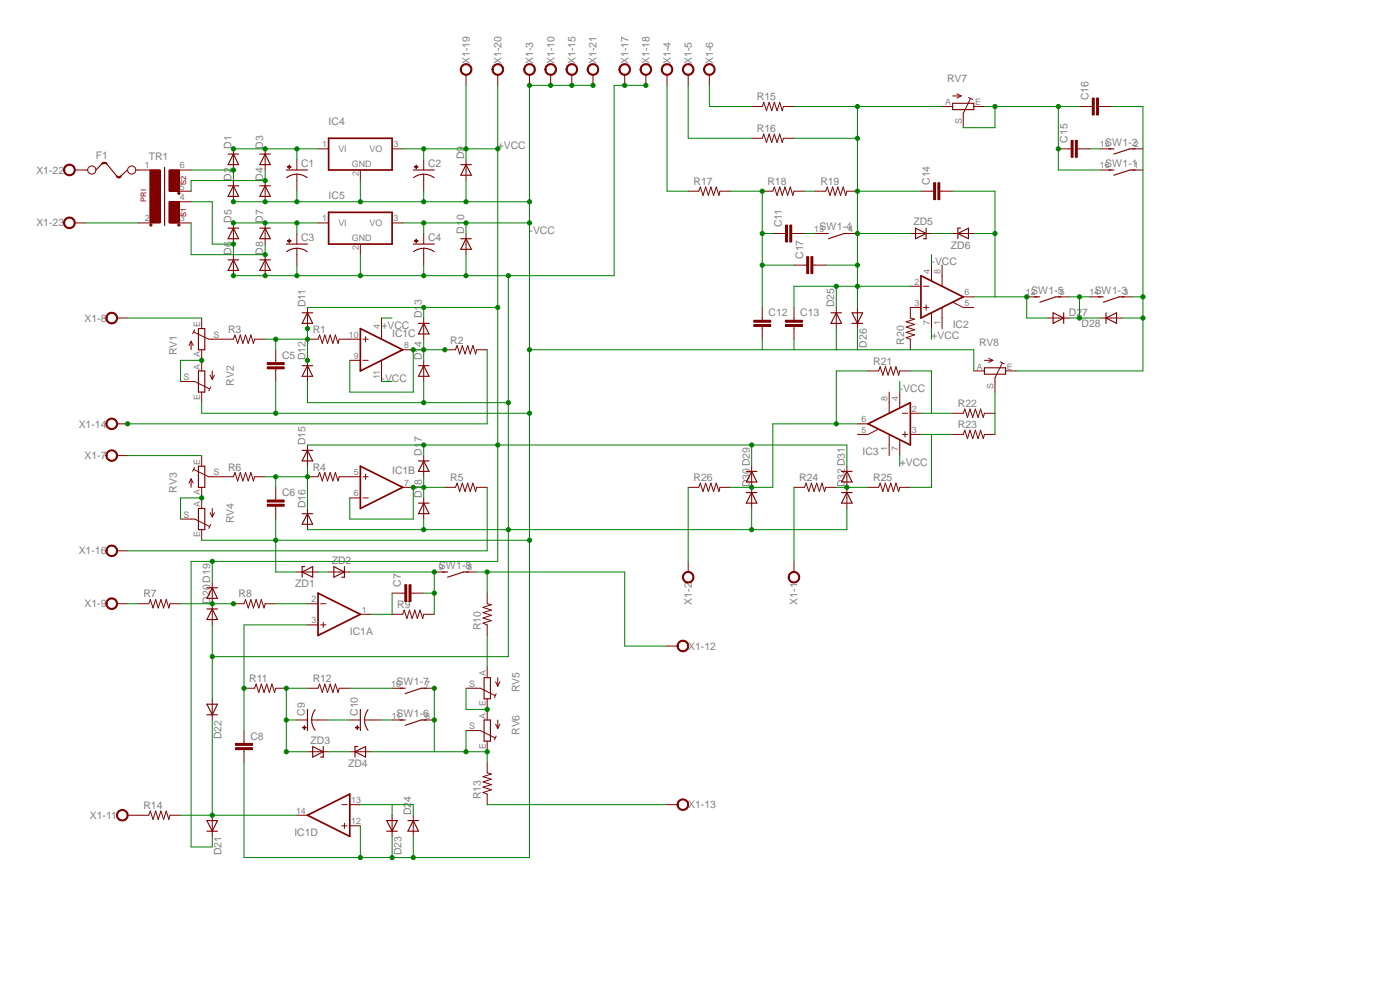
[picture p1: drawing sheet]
<svg xmlns="http://www.w3.org/2000/svg" width="420mm" height="297mm" viewBox="0 0 420 297" stroke-linecap="round" stroke-linejoin="round" font-family="sans-serif">
<defs><g id="words">
<g font-size="3.1" fill="#808080">
<text x="141" y="19.3" transform="rotate(-90 141 19.3)">X1-19</text>
<text x="150.5" y="19.3" transform="rotate(-90 150.5 19.3)">X1-20</text>
<text x="160.1" y="19.3" transform="rotate(-90 160.1 19.3)">X1-3</text>
<text x="166.4" y="19.3" transform="rotate(-90 166.4 19.3)">X1-10</text>
<text x="172.8" y="19.3" transform="rotate(-90 172.8 19.3)">X1-15</text>
<text x="179.1" y="19.3" transform="rotate(-90 179.1 19.3)">X1-21</text>
<text x="188.6" y="19.3" transform="rotate(-90 188.6 19.3)">X1-17</text>
<text x="194.9" y="19.3" transform="rotate(-90 194.9 19.3)">X1-18</text>
<text x="201.3" y="19.3" transform="rotate(-90 201.3 19.3)">X1-4</text>
<text x="207.6" y="19.3" transform="rotate(-90 207.6 19.3)">X1-5</text>
<text x="214" y="19.3" transform="rotate(-90 214 19.3)">X1-6</text>
<text x="284.3" y="24.5">RV7</text>
<text x="227.1" y="30.1">R15</text>
<text x="326.7" y="30.1" transform="rotate(-90 326.7 30.1)">C16</text>
<text x="98.6" y="37.5">IC4</text>
<text x="227.1" y="39.6">R16</text>
<text x="28.8" y="47.8">F1</text>
<text x="69.5" y="44.7" transform="rotate(-90 69.5 44.7)">D1</text>
<text x="79" y="44.7" transform="rotate(-90 79 44.7)">D3</text>
<text x="139.3" y="47.8" transform="rotate(-90 139.3 47.8)">D9</text>
<text x="149.4" y="44.7">+VCC</text>
<text x="320.3" y="42.8" transform="rotate(-90 320.3 42.8)">C15</text>
<text x="331.7" y="43.7">SW1-2</text>
<text x="10.9" y="52.1">X1-22</text>
<text x="44.7" y="48.1">TR1</text>
<text x="90.4" y="50.2">C1</text>
<text x="128.5" y="50.2">C2</text>
<text x="331.7" y="50">SW1-1</text>
<text x="69.5" y="54.2" transform="rotate(-90 69.5 54.2)">D2</text>
<text x="79" y="54.2" transform="rotate(-90 79 54.2)">D4</text>
<text x="98.6" y="59.7">IC5</text>
<text x="208.1" y="55.5">R17</text>
<text x="230.3" y="55.5">R18</text>
<text x="246.2" y="55.5">R19</text>
<text x="279" y="55.5" transform="rotate(-90 279 55.5)">C14</text>
<text x="10.9" y="67.9">X1-23</text>
<text x="69.5" y="66.9" transform="rotate(-90 69.5 66.9)">D5</text>
<text x="79" y="66.9" transform="rotate(-90 79 66.9)">D7</text>
<text x="139.3" y="70.1" transform="rotate(-90 139.3 70.1)">D10</text>
<text x="158.9" y="70.1">-VCC</text>
<text x="234.6" y="68.2" transform="rotate(-90 234.6 68.2)">C11</text>
<text x="246" y="69.1">SW1-4</text>
<text x="274.1" y="67.6">ZD5</text>
<text x="69.5" y="76.4" transform="rotate(-90 69.5 76.4)">D6</text>
<text x="79" y="76.4" transform="rotate(-90 79 76.4)">D8</text>
<text x="90.4" y="72.4">C3</text>
<text x="128.5" y="72.4">C4</text>
<text x="241" y="77.7" transform="rotate(-90 241 77.7)">C17</text>
<text x="285.4" y="74.6">ZD6</text>
<text x="279.6" y="79.6">-VCC</text>
<text x="309.5" y="88.1">SW1-5</text>
<text x="328.5" y="88.1">SW1-3</text>
<text x="91.6" y="92.2" transform="rotate(-90 91.6 92.2)">D11</text>
<text x="126.6" y="95.4" transform="rotate(-90 126.6 95.4)">D13</text>
<text x="230.7" y="95">C12</text>
<text x="240.2" y="95">C13</text>
<text x="250.4" y="92.2" transform="rotate(-90 250.4 92.2)">D25</text>
<text x="320.8" y="94.8">D27</text>
<text x="25.3" y="96.5">X1-8</text>
<text x="68.4" y="99.9">R3</text>
<text x="93.8" y="99.9">R1</text>
<text x="114.5" y="98.6">+VCC</text>
<text x="117.7" y="101">IC1C</text>
<text x="279.6" y="101.8">+VCC</text>
<text x="285.9" y="98.4">IC2</text>
<text x="324.6" y="98.3">D28</text>
<text x="53.1" y="106.6" transform="rotate(-90 53.1 106.6)">RV1</text>
<text x="84.7" y="107.7">C5</text>
<text x="135.1" y="103.1">R2</text>
<text x="260.1" y="104.3" transform="rotate(-90 260.1 104.3)">D26</text>
<text x="271.3" y="103.4" transform="rotate(-90 271.3 103.4)">R20</text>
<text x="293.8" y="103.8">RV8</text>
<text x="91.6" y="108.1" transform="rotate(-90 91.6 108.1)">D12</text>
<text x="126.6" y="108.1" transform="rotate(-90 126.6 108.1)">D14</text>
<text x="262.1" y="109.4">R21</text>
<text x="70.2" y="115.7" transform="rotate(-90 70.2 115.7)">RV2</text>
<text x="114.5" y="114.5">-VCC</text>
<text x="270" y="117.6">-VCC</text>
<text x="287.5" y="122.1">R22</text>
<text x="23.6" y="128.3">X1-14</text>
<text x="287.5" y="128.5">R23</text>
<text x="25.3" y="137.8">X1-7</text>
<text x="91.6" y="133.5" transform="rotate(-90 91.6 133.5)">D15</text>
<text x="126.6" y="136.7" transform="rotate(-90 126.6 136.7)">D17</text>
<text x="258.8" y="136.5">IC3</text>
<text x="68.4" y="141.2">R6</text>
<text x="93.8" y="141.2">R4</text>
<text x="117.7" y="142.2">IC1B</text>
<text x="270" y="139.9">+VCC</text>
<text x="53.1" y="147.8" transform="rotate(-90 53.1 147.8)">RV3</text>
<text x="84.7" y="148.9">C6</text>
<text x="126.6" y="149.4" transform="rotate(-90 126.6 149.4)">D18</text>
<text x="135.1" y="144.4">R5</text>
<text x="208.1" y="144.4">R26</text>
<text x="225" y="146.2" transform="rotate(-90 225 146.2)">D30 D29</text>
<text x="239.8" y="144.4">R24</text>
<text x="253.6" y="146.2" transform="rotate(-90 253.6 146.2)">D32 D31</text>
<text x="262.1" y="144.4">R25</text>
<text x="91.6" y="152.6" transform="rotate(-90 91.6 152.6)">D16</text>
<text x="70.2" y="157" transform="rotate(-90 70.2 157)">RV4</text>
<text x="23.6" y="166.4">X1-16</text>
<text x="99.6" y="169.2">ZD2</text>
<text x="131.7" y="170.6">SW1-8</text>
<text x="43" y="179.2">R7</text>
<text x="71.6" y="179.2">R8</text>
<text x="88.6" y="176.2">ZD1</text>
<text x="120.3" y="176.1" transform="rotate(-90 120.3 176.1)">C7</text>
<text x="25.3" y="182.2">X1-9</text>
<text x="63.1" y="181.1" transform="rotate(-90 63.1 181.1)">D20 D19</text>
<text x="119.2" y="182.4">R9</text>
<text x="207.6" y="181.4" transform="rotate(-90 207.6 181.4)">X1-2</text>
<text x="239.4" y="181.4" transform="rotate(-90 239.4 181.4)">X1-1</text>
<text x="105" y="190.5">IC1A</text>
<text x="144.3" y="189.1" transform="rotate(-90 144.3 189.1)">R10</text>
<text x="206.5" y="194.9">X1-12</text>
<text x="74.8" y="204.6">R11</text>
<text x="93.8" y="204.6">R12</text>
<text x="119" y="205.6">SW1-7</text>
<text x="155.9" y="207.8" transform="rotate(-90 155.9 207.8)">RV5</text>
<text x="91.5" y="214.8" transform="rotate(-90 91.5 214.8)">C9</text>
<text x="107.3" y="214.8" transform="rotate(-90 107.3 214.8)">C10</text>
<text x="119" y="215.1">SW1-6</text>
<text x="66.5" y="221.7" transform="rotate(-90 66.5 221.7)">D22</text>
<text x="75.1" y="221.9">C8</text>
<text x="155.9" y="220.5" transform="rotate(-90 155.9 220.5)">RV6</text>
<text x="93.2" y="223.2">ZD3</text>
<text x="104.5" y="230.2">ZD4</text>
<text x="144.3" y="239.9" transform="rotate(-90 144.3 239.9)">R13</text>
<text x="27" y="245.7">X1-11</text>
<text x="43" y="242.7">R14</text>
<text x="123.4" y="244.6" transform="rotate(-90 123.4 244.6)">D24</text>
<text x="206.5" y="242.5">X1-13</text>
<text x="88.3" y="250.8">IC1D</text>
<text x="66.5" y="256.7" transform="rotate(-90 66.5 256.7)">D21</text>
<text x="120.5" y="256.7" transform="rotate(-90 120.5 256.7)">D23</text>
</g>
<g font-size="2.7" fill="#808080">
<text x="283.7" y="31.5">A</text>
<text x="292.7" y="31.5">E</text>
<text x="288.6" y="37.3" transform="rotate(-90 288.6 37.3)">S</text>
<text x="96.7" y="44.2">1</text>
<text x="101.5" y="45.6">VI</text>
<text x="110.9" y="45.6">VO</text>
<text x="118.1" y="44.2">3</text>
<text x="330.1" y="44.2">15</text>
<text x="340.3" y="44.2">2</text>
<text x="43.4" y="50.5">1</text>
<text x="53.9" y="50.5">6</text>
<text x="105.6" y="50">GND</text>
<text x="107.7" y="52.9" transform="rotate(-90 107.7 52.9)">2</text>
<text x="330.1" y="50.5">16</text>
<text x="340.3" y="50.5">1</text>
<text x="53.9" y="56.9">5</text>
<text x="53.9" y="60.1">4</text>
<text x="43.4" y="66.4">2</text>
<text x="53.9" y="66.4">3</text>
<text x="96.7" y="66.4">1</text>
<text x="101.5" y="67.8">VI</text>
<text x="110.9" y="67.8">VO</text>
<text x="118.1" y="66.4">3</text>
<text x="244.4" y="69.6">13</text>
<text x="254.6" y="69.6">4</text>
<text x="105.6" y="72.3">GND</text>
<text x="107.7" y="75.1" transform="rotate(-90 107.7 75.1)">2</text>
<text x="279.1" y="82.3" transform="rotate(-90 279.1 82.3)">4</text>
<text x="282.3" y="82.3" transform="rotate(-90 282.3 82.3)">8</text>
<text x="274.4" y="85.5">2</text>
<text x="289.5" y="88.6">6</text>
<text x="307.9" y="88.6">12</text>
<text x="318.1" y="88.6">5</text>
<text x="326.9" y="88.6">14</text>
<text x="337.1" y="88.6">3</text>
<text x="274.4" y="91.8">3</text>
<text x="289.5" y="91.8">5</text>
<text x="60.1" y="98.2" transform="rotate(-90 60.1 98.2)">E</text>
<text x="64.1" y="101.3">S</text>
<text x="104.7" y="101.3">10</text>
<text x="114" y="98.8" transform="rotate(-90 114 98.8)">4</text>
<text x="279.1" y="97.4" transform="rotate(-90 279.1 97.4)">7</text>
<text x="282.3" y="97.4" transform="rotate(-90 282.3 97.4)">1</text>
<text x="60.1" y="107.2" transform="rotate(-90 60.1 107.2)">A</text>
<text x="106.2" y="107.7">9</text>
<text x="121.3" y="104.5">8</text>
<text x="60.1" y="110.9" transform="rotate(-90 60.1 110.9)">A</text>
<text x="114" y="113.8" transform="rotate(-90 114 113.8)">11</text>
<text x="293.2" y="110.9">A</text>
<text x="302.2" y="110.9">E</text>
<text x="55.1" y="114">S</text>
<text x="60.1" y="119.9" transform="rotate(-90 60.1 119.9)">E</text>
<text x="298.1" y="116.7" transform="rotate(-90 298.1 116.7)">S</text>
<text x="266.4" y="120.4" transform="rotate(-90 266.4 120.4)">8</text>
<text x="269.6" y="120.4" transform="rotate(-90 269.6 120.4)">4</text>
<text x="273.6" y="123.6">2</text>
<text x="258.6" y="126.7">6</text>
<text x="258.6" y="129.9">5</text>
<text x="273.6" y="129.9">3</text>
<text x="266.4" y="135.5" transform="rotate(-90 266.4 135.5)">1</text>
<text x="269.6" y="135.5" transform="rotate(-90 269.6 135.5)">7</text>
<text x="60.1" y="139.4" transform="rotate(-90 60.1 139.4)">E</text>
<text x="64.1" y="142.6">S</text>
<text x="106.2" y="142.6">5</text>
<text x="60.1" y="148.4" transform="rotate(-90 60.1 148.4)">A</text>
<text x="106.2" y="148.9">6</text>
<text x="121.3" y="145.8">7</text>
<text x="55.1" y="155.3">S</text>
<text x="60.1" y="152.1" transform="rotate(-90 60.1 152.1)">A</text>
<text x="60.1" y="161.1" transform="rotate(-90 60.1 161.1)">E</text>
<text x="131.6" y="171.2">9</text>
<text x="140.3" y="171.2">8</text>
<text x="93.5" y="180.7">2</text>
<text x="108.6" y="183.9">1</text>
<text x="93.5" y="187">3</text>
<text x="145.8" y="202.9" transform="rotate(-90 145.8 202.9)">A</text>
<text x="117.4" y="206.1">10</text>
<text x="127.6" y="206.1">7</text>
<text x="140.8" y="206.1">S</text>
<text x="117.6" y="215.6">11</text>
<text x="127.6" y="215.6">6</text>
<text x="145.8" y="215.6" transform="rotate(-90 145.8 215.6)">A</text>
<text x="145.8" y="211.9" transform="rotate(-90 145.8 211.9)">E</text>
<text x="140.8" y="218.8">S</text>
<text x="145.8" y="224.6" transform="rotate(-90 145.8 224.6)">E</text>
<text x="88.8" y="244.2">14</text>
<text x="105.4" y="241">13</text>
<text x="105.4" y="247.4">12</text>
</g>
<g font-size="2.2" fill="#800000">
<text x="55.9" y="55.6" transform="rotate(-90 55.9 55.6)">S2</text>
<text x="43.8" y="60.5" transform="rotate(-90 43.8 60.5)">PRI</text>
<text x="55.9" y="65.1" transform="rotate(-90 55.9 65.1)">S1</text>
</g>
</g></defs>
<g fill="none" stroke="#800000" stroke-width=".34">
<path d="M68.4 46.2h3.2M68.4 55.8h3.2M70.1 46.2l1.5 3.2h-3.2zM70.1 55.8l1.5 3.1h-3.2zM78 46.2h3.1M78 55.8h3.1M79.6 46.2l1.5 3.2h-3.1zM79.6 55.8l1.5 3.1h-3.1zM85.9 51h6.4M89.1 52.2a5.4 5.4 0 0 1 3.1 1.1M89.1 52.3a5 5 0 0 0-3.1 1M68.4 68.5h3.2"/>
<path d="M68.4 78h3.2M70.1 68.5l1.5 3.1h-3.2zM70.1 78l1.5 3.2h-3.2zM78 68.5h3.1M78 78h3.1M79.6 68.5l1.5 3.1h-3.1zM79.6 78l1.5 3.2h-3.1z"/>
</g>
<g fill="none" stroke="#800000" stroke-width=".3">
<path d="M70.1 44.7v6.3M70.1 54.2v6.3M79.6 44.7v6.3M79.6 54.2v6.3M89.1 52.3v1.9M95.5 44.7h3.1M108.2 51v3.2M117.7 44.7h3.2M70.1 66.9v6.3M70.1 76.4v6.3M79.6 66.9v6.3M79.6 76.4v6.3"/>
<path d="M95.5 66.9h3.1M108.2 73.2v3.2M117.7 66.9h3.2"/>
</g>
<path d="M98.6 41.5h19.1v9.5h-19.1zM98.6 63.7h19.1v9.5h-19.1z" fill="none" stroke="#800000" stroke-width=".51"/>
<path d="M86.3 50h1.1v.2h-1.1z" fill-rule="evenodd" fill="#800000"/>
<path d="M86.3 50h1.1v.2h-1.1z" fill="none" stroke="#800000" stroke-width=".3"/>
<path d="M86.7 49.5h.2v1.1h-.2z" fill-rule="evenodd" fill="#800000"/>
<path d="M86.7 49.5h.2v1.1h-.2zM89.1 47.8v3.2M89.1 54.2v3.2M127.2 52.3v1.9" fill="none" stroke="#800000" stroke-width=".3"/>
<path d="M124 51h6.3M127.2 52.2a5.6 5.6 0 0 1 3.1 1.1M127.2 52.3a5 5 0 0 0-3.1 1" fill="none" stroke="#800000" stroke-width=".34"/>
<path d="M124.4 50h1.1v.2h-1.1z" fill-rule="evenodd" fill="#800000"/>
<path d="M124.4 50h1.1v.2h-1.1z" fill="none" stroke="#800000" stroke-width=".3"/>
<path d="M124.8 49.5h.2v1.1h-.2z" fill-rule="evenodd" fill="#800000"/>
<path d="M124.8 49.5h.2v1.1h-.2zM127.2 47.8v3.2M127.2 54.2v3.2M89.1 74.5v1.9" fill="none" stroke="#800000" stroke-width=".3"/>
<path d="M85.9 73.2h6.4M89.1 74.5a5.4 5.4 0 0 1 3.1 1M89.1 74.5a5 5 0 0 0-3.1 1" fill="none" stroke="#800000" stroke-width=".34"/>
<path d="M86.3 72.2h1.1v.2h-1.1z" fill-rule="evenodd" fill="#800000"/>
<path d="M86.3 72.2h1.1v.2h-1.1z" fill="none" stroke="#800000" stroke-width=".3"/>
<path d="M86.7 71.8h.2v1.1h-.2z" fill-rule="evenodd" fill="#800000"/>
<path d="M86.7 71.8h.2v1.1h-.2zM89.1 70.1v3.1M89.1 76.4v3.1M127.2 74.5v1.9" fill="none" stroke="#800000" stroke-width=".3"/>
<path d="M124 73.2h6.3M127.2 74.5a5.6 5.6 0 0 1 3.1 1M127.2 74.5a5 5 0 0 0-3.1 1" fill="none" stroke="#800000" stroke-width=".34"/>
<path d="M124.4 72.2h1.1v.2h-1.1z" fill-rule="evenodd" fill="#800000"/>
<path d="M124.4 72.2h1.1v.2h-1.1z" fill="none" stroke="#800000" stroke-width=".3"/>
<path d="M124.8 71.8h.2v1.1h-.2z" fill-rule="evenodd" fill="#800000"/>
<path d="M139.9 47.8v6.4M124.8 71.8h.2v1.1h-.2zM127.2 70.1v3.1M127.2 76.4v3.1M139.9 70.1v6.3" fill="none" stroke="#800000" stroke-width=".3"/>
<path d="M138.3 49.4h3.2M139.9 49.4l1.6 3.2h-3.2zM138.3 71.6h3.2M139.9 71.6l1.6 3.2h-3.2z" fill="none" stroke="#800000" stroke-width=".34"/>
<path d="M236.9 172.2a1.74 1.74 0 0 1 2.8 0 1.74 1.74 0 0 1-.9 2.7 1.74 1.74 0 0 1-2.3-1.7h.3a1.43 1.43 0 0 1 2-1.3 1.43 1.43 0 0 1 .5 2.3 1.43 1.43 0 0 1-2.4-.5l-.1-.5h-.3z" fill-rule="evenodd" fill="#800000"/>
<path d="M236.9 172.2a1.74 1.74 0 0 1 2.8 0 1.74 1.74 0 0 1-.9 2.7 1.74 1.74 0 0 1-2.3-1.7h.3a1.43 1.43 0 0 1 2-1.3 1.43 1.43 0 0 1 .5 2.3 1.43 1.43 0 0 1-2.4-.5l-.1-.5h-.3zM238.3 168.4v3.2" fill="none" stroke="#800000" stroke-width=".3"/>
<path d="M205.1 172.2a1.74 1.74 0 0 1 2.8 0 1.74 1.74 0 0 1-.8 2.7 1.74 1.74 0 0 1-2.3-1.7h.3a1.43 1.43 0 0 1 2-1.3 1.43 1.43 0 0 1 .4 2.3 1.43 1.43 0 0 1-2.3-.5l-.1-.5h-.3z" fill-rule="evenodd" fill="#800000"/>
<path d="M205.1 172.2a1.74 1.74 0 0 1 2.8 0 1.74 1.74 0 0 1-.8 2.7 1.74 1.74 0 0 1-2.3-1.7h.3a1.43 1.43 0 0 1 2-1.3 1.43 1.43 0 0 1 .4 2.3 1.43 1.43 0 0 1-2.3-.5l-.1-.5h-.3zM206.5 168.4v3.2" fill="none" stroke="#800000" stroke-width=".3"/>
<path d="M157.9 19.4a1.76 1.76 0 0 1 2.6 .7 1.76 1.76 0 0 1-1.2 2.5 1.76 1.76 0 0 1-2.1-1.8h.3a1.43 1.43 0 0 1 2.1-1.1 1.43 1.43 0 0 1 .2 2.4 1.43 1.43 0 0 1-2.2-.8l-.1-.5h-.3l.1-.5z" fill-rule="evenodd" fill="#800000"/>
<path d="M157.9 19.4a1.76 1.76 0 0 1 2.6 .7 1.76 1.76 0 0 1-1.2 2.5 1.76 1.76 0 0 1-2.1-1.8h.3a1.43 1.43 0 0 1 2.1-1.1 1.43 1.43 0 0 1 .2 2.4 1.43 1.43 0 0 1-2.2-.8l-.1-.5h-.3l.1-.5zM158.9 22.4v3.2" fill="none" stroke="#800000" stroke-width=".3"/>
<path d="M199.2 19.4a1.74 1.74 0 0 1 2.6 .7 1.74 1.74 0 0 1-1.3 2.4 1.74 1.74 0 0 1-2.1-1.7h.3a1.43 1.43 0 0 1 2-1.3 1.43 1.43 0 0 1 .5 2.3 1.43 1.43 0 0 1-2.4-.5l-.1-.5h-.3l.1-.5z" fill-rule="evenodd" fill="#800000"/>
<path d="M199.2 19.4a1.74 1.74 0 0 1 2.6 .7 1.74 1.74 0 0 1-1.3 2.4 1.74 1.74 0 0 1-2.1-1.7h.3a1.43 1.43 0 0 1 2-1.3 1.43 1.43 0 0 1 .5 2.3 1.43 1.43 0 0 1-2.4-.5l-.1-.5h-.3l.1-.5zM200.2 22.4v3.2" fill="none" stroke="#800000" stroke-width=".3"/>
<path d="M205.5 19.4a1.74 1.74 0 0 1 2.6 .7 1.74 1.74 0 0 1-1.2 2.4 1.74 1.74 0 0 1-2.1-1.7h.3a1.43 1.43 0 0 1 2-1.3 1.43 1.43 0 0 1 .4 2.3 1.43 1.43 0 0 1-2.3-.5l-.1-.5h-.3l.1-.5z" fill-rule="evenodd" fill="#800000"/>
<path d="M205.5 19.4a1.74 1.74 0 0 1 2.6 .7 1.74 1.74 0 0 1-1.2 2.4 1.74 1.74 0 0 1-2.1-1.7h.3a1.43 1.43 0 0 1 2-1.3 1.43 1.43 0 0 1 .4 2.3 1.43 1.43 0 0 1-2.3-.5l-.1-.5h-.3l.1-.5zM206.5 22.4v3.2" fill="none" stroke="#800000" stroke-width=".3"/>
<path d="M211.9 19.4a1.74 1.74 0 0 1 2.6 .7 1.74 1.74 0 0 1-1.3 2.4 1.74 1.74 0 0 1-2.1-1.7h.3a1.43 1.43 0 0 1 2-1.3 1.43 1.43 0 0 1 .5 2.3 1.43 1.43 0 0 1-2.4-.5l-.1-.5h-.3l.1-.5z" fill-rule="evenodd" fill="#800000"/>
<path d="M211.9 19.4a1.74 1.74 0 0 1 2.6 .7 1.74 1.74 0 0 1-1.3 2.4 1.74 1.74 0 0 1-2.1-1.7h.3a1.43 1.43 0 0 1 2-1.3 1.43 1.43 0 0 1 .5 2.3 1.43 1.43 0 0 1-2.4-.5l-.1-.5h-.3l.1-.5zM212.9 22.4v3.2" fill="none" stroke="#800000" stroke-width=".3"/>
<path d="M32.1 135.7a1.76 1.76 0 0 1 2.9 0 1.76 1.76 0 0 1-.9 2.7 1.76 1.76 0 0 1-2.3-1.7h.3a1.44 1.44 0 0 1 2.1-1.2 1.44 1.44 0 0 1 .3 2.4 1.44 1.44 0 0 1-2.3-.8l-.1-.4h-.3z" fill-rule="evenodd" fill="#800000"/>
<path d="M32.1 135.7a1.76 1.76 0 0 1 2.9 0 1.76 1.76 0 0 1-.9 2.7 1.76 1.76 0 0 1-2.3-1.7h.3a1.44 1.44 0 0 1 2.1-1.2 1.44 1.44 0 0 1 .3 2.4 1.44 1.44 0 0 1-2.3-.8l-.1-.4h-.3zM35.1 136.7h3.2" fill="none" stroke="#800000" stroke-width=".3"/>
<path d="M32.1 94.4a1.76 1.76 0 0 1 2.9 0 1.76 1.76 0 0 1-.9 2.7 1.76 1.76 0 0 1-2.3-1.7h.3a1.45 1.45 0 0 1 2.1-1.2 1.45 1.45 0 0 1 .3 2.5 1.45 1.45 0 0 1-2.3-.8l-.1-.5h-.3z" fill-rule="evenodd" fill="#800000"/>
<path d="M32.1 94.4a1.76 1.76 0 0 1 2.9 0 1.76 1.76 0 0 1-.9 2.7 1.76 1.76 0 0 1-2.3-1.7h.3a1.45 1.45 0 0 1 2.1-1.2 1.45 1.45 0 0 1 .3 2.5 1.45 1.45 0 0 1-2.3-.8l-.1-.5h-.3zM35.1 95.4h3.2" fill="none" stroke="#800000" stroke-width=".3"/>
<path d="M32.1 180.1a1.76 1.76 0 0 1 2.9 0 1.76 1.76 0 0 1-.9 2.7 1.76 1.76 0 0 1-2.3-1.7h.3a1.45 1.45 0 0 1 2.1-1.2 1.45 1.45 0 0 1 .3 2.4 1.45 1.45 0 0 1-2.3-.7l-.1-.5h-.3z" fill-rule="evenodd" fill="#800000"/>
<path d="M32.1 180.1a1.76 1.76 0 0 1 2.9 0 1.76 1.76 0 0 1-.9 2.7 1.76 1.76 0 0 1-2.3-1.7h.3a1.45 1.45 0 0 1 2.1-1.2 1.45 1.45 0 0 1 .3 2.4 1.45 1.45 0 0 1-2.3-.7l-.1-.5h-.3zM35.1 181.1h3.2" fill="none" stroke="#800000" stroke-width=".3"/>
<path d="M164.2 19.4a1.76 1.76 0 0 1 2.7 .7 1.76 1.76 0 0 1-1.3 2.5 1.76 1.76 0 0 1-2.1-1.8h.4a1.43 1.43 0 0 1 2.1-1.1 1.43 1.43 0 0 1 .2 2.4 1.43 1.43 0 0 1-2.3-.8v-.5h-.4l.1-.5z" fill-rule="evenodd" fill="#800000"/>
<path d="M164.2 19.4a1.76 1.76 0 0 1 2.7 .7 1.76 1.76 0 0 1-1.3 2.5 1.76 1.76 0 0 1-2.1-1.8h.4a1.43 1.43 0 0 1 2.1-1.1 1.43 1.43 0 0 1 .2 2.4 1.43 1.43 0 0 1-2.3-.8v-.5h-.4l.1-.5zM165.3 22.4v3.2" fill="none" stroke="#800000" stroke-width=".3"/>
<path d="M35.3 243.6a1.76 1.76 0 0 1 2.8 0 1.76 1.76 0 0 1-.9 2.7 1.76 1.76 0 0 1-2.2-1.7h.3a1.45 1.45 0 0 1 2.1-1.2 1.45 1.45 0 0 1 .2 2.4 1.45 1.45 0 0 1-2.3-.7v-.5h-.3z" fill-rule="evenodd" fill="#800000"/>
<path d="M35.3 243.6a1.76 1.76 0 0 1 2.8 0 1.76 1.76 0 0 1-.9 2.7 1.76 1.76 0 0 1-2.2-1.7h.3a1.45 1.45 0 0 1 2.1-1.2 1.45 1.45 0 0 1 .2 2.4 1.45 1.45 0 0 1-2.3-.7v-.5h-.3zM38.3 244.6h3.2" fill="none" stroke="#800000" stroke-width=".3"/>
<path d="M203.5 192.8a1.76 1.76 0 0 1 2.9 0 1.76 1.76 0 0 1-.9 2.7 1.76 1.76 0 0 1-2.3-1.7h.3a1.45 1.45 0 0 1 2.1-1.2 1.45 1.45 0 0 1 .3 2.4 1.45 1.45 0 0 1-2.3-.7l-.1-.5h-.3z" fill-rule="evenodd" fill="#800000"/>
<path d="M200.2 193.8h3.2M203.5 192.8a1.76 1.76 0 0 1 2.9 0 1.76 1.76 0 0 1-.9 2.7 1.76 1.76 0 0 1-2.3-1.7h.3a1.45 1.45 0 0 1 2.1-1.2 1.45 1.45 0 0 1 .3 2.4 1.45 1.45 0 0 1-2.3-.7l-.1-.5h-.3z" fill="none" stroke="#800000" stroke-width=".3"/>
<path d="M203.5 240.4a1.76 1.76 0 0 1 2.9 0 1.76 1.76 0 0 1-.9 2.7 1.76 1.76 0 0 1-2.3-1.7h.3a1.45 1.45 0 0 1 2.1-1.1 1.45 1.45 0 0 1 .3 2.4 1.45 1.45 0 0 1-2.3-.8l-.1-.5h-.3z" fill-rule="evenodd" fill="#800000"/>
<path d="M200.2 241.4h3.2M203.5 240.4a1.76 1.76 0 0 1 2.9 0 1.76 1.76 0 0 1-.9 2.7 1.76 1.76 0 0 1-2.3-1.7h.3a1.45 1.45 0 0 1 2.1-1.1 1.45 1.45 0 0 1 .3 2.4 1.45 1.45 0 0 1-2.3-.8l-.1-.5h-.3z" fill="none" stroke="#800000" stroke-width=".3"/>
<path d="M32.1 126.2a1.76 1.76 0 0 1 2.9 0 1.76 1.76 0 0 1-.9 2.7 1.76 1.76 0 0 1-2.3-1.7h.3a1.45 1.45 0 0 1 2.1-1.2 1.45 1.45 0 0 1 .3 2.4 1.45 1.45 0 0 1-2.3-.8l-.1-.4h-.3z" fill-rule="evenodd" fill="#800000"/>
<path d="M32.1 126.2a1.76 1.76 0 0 1 2.9 0 1.76 1.76 0 0 1-.9 2.7 1.76 1.76 0 0 1-2.3-1.7h.3a1.45 1.45 0 0 1 2.1-1.2 1.45 1.45 0 0 1 .3 2.4 1.45 1.45 0 0 1-2.3-.8l-.1-.4h-.3zM35.1 127.2h3.2" fill="none" stroke="#800000" stroke-width=".3"/>
<path d="M170.6 19.4a1.74 1.74 0 0 1 2.6 .7 1.74 1.74 0 0 1-1.2 2.4 1.74 1.74 0 0 1-2.1-1.7h.3a1.43 1.43 0 0 1 2.1-1.1 1.43 1.43 0 0 1 .2 2.4 1.43 1.43 0 0 1-2.2-.8l-.1-.5h-.3l.1-.5z" fill-rule="evenodd" fill="#800000"/>
<path d="M170.6 19.4a1.74 1.74 0 0 1 2.6 .7 1.74 1.74 0 0 1-1.2 2.4 1.74 1.74 0 0 1-2.1-1.7h.3a1.43 1.43 0 0 1 2.1-1.1 1.43 1.43 0 0 1 .2 2.4 1.43 1.43 0 0 1-2.2-.8l-.1-.5h-.3l.1-.5zM171.6 22.4v3.2" fill="none" stroke="#800000" stroke-width=".3"/>
<path d="M32.5 163.8a1.76 1.76 0 0 1 2.6 .7 1.76 1.76 0 0 1-1.2 2.5 1.76 1.76 0 0 1-2.1-1.7h.3a1.45 1.45 0 0 1 2.1-1.3 1.45 1.45 0 0 1 .3 2.5 1.45 1.45 0 0 1-2.3-.8l-.1-.4h-.3l.1-.6z" fill-rule="evenodd" fill="#800000"/>
<path d="M32.5 163.8a1.76 1.76 0 0 1 2.6 .7 1.76 1.76 0 0 1-1.2 2.5 1.76 1.76 0 0 1-2.1-1.7h.3a1.45 1.45 0 0 1 2.1-1.3 1.45 1.45 0 0 1 .3 2.5 1.45 1.45 0 0 1-2.3-.8l-.1-.4h-.3l.1-.6zM35.1 165.3h3.2" fill="none" stroke="#800000" stroke-width=".3"/>
<path d="M186.5 19.4a1.74 1.74 0 0 1 2.6 .7 1.74 1.74 0 0 1-1.3 2.4 1.74 1.74 0 0 1-2.1-1.7h.3a1.43 1.43 0 0 1 2-1.3 1.43 1.43 0 0 1 .5 2.3 1.43 1.43 0 0 1-2.4-.5l-.1-.5h-.3l.1-.5z" fill-rule="evenodd" fill="#800000"/>
<path d="M186.5 19.4a1.74 1.74 0 0 1 2.6 .7 1.74 1.74 0 0 1-1.3 2.4 1.74 1.74 0 0 1-2.1-1.7h.3a1.43 1.43 0 0 1 2-1.3 1.43 1.43 0 0 1 .5 2.3 1.43 1.43 0 0 1-2.4-.5l-.1-.5h-.3l.1-.5zM187.5 22.4v3.2" fill="none" stroke="#800000" stroke-width=".3"/>
<path d="M192.8 19.4a1.74 1.74 0 0 1 2.6 .7 1.74 1.74 0 0 1-1.2 2.4 1.74 1.74 0 0 1-2.1-1.7h.3a1.43 1.43 0 0 1 2-1.3 1.43 1.43 0 0 1 .4 2.3 1.43 1.43 0 0 1-2.3-.5l-.1-.5h-.3l.1-.5z" fill-rule="evenodd" fill="#800000"/>
<path d="M192.8 19.4a1.74 1.74 0 0 1 2.6 .7 1.74 1.74 0 0 1-1.2 2.4 1.74 1.74 0 0 1-2.1-1.7h.3a1.43 1.43 0 0 1 2-1.3 1.43 1.43 0 0 1 .4 2.3 1.43 1.43 0 0 1-2.3-.5l-.1-.5h-.3l.1-.5zM193.8 22.4v3.2" fill="none" stroke="#800000" stroke-width=".3"/>
<path d="M138.5 19.8a1.76 1.76 0 0 1 2.8 0 1.76 1.76 0 0 1-.9 2.7 1.76 1.76 0 0 1-2.3-1.7h.4a1.45 1.45 0 0 1 2.1-1.1 1.45 1.45 0 0 1 .2 2.4 1.45 1.45 0 0 1-2.3-.8v-.5h-.4z" fill-rule="evenodd" fill="#800000"/>
<path d="M138.5 19.8a1.76 1.76 0 0 1 2.8 0 1.76 1.76 0 0 1-.9 2.7 1.76 1.76 0 0 1-2.3-1.7h.4a1.45 1.45 0 0 1 2.1-1.1 1.45 1.45 0 0 1 .2 2.4 1.45 1.45 0 0 1-2.3-.8v-.5h-.4zM139.9 22.4v3.2" fill="none" stroke="#800000" stroke-width=".3"/>
<path d="M148 19.8a1.76 1.76 0 0 1 2.8 0 1.76 1.76 0 0 1-.9 2.7 1.76 1.76 0 0 1-2.3-1.7h.4a1.43 1.43 0 0 1 2.1-1.1 1.43 1.43 0 0 1 .2 2.4 1.43 1.43 0 0 1-2.3-.8v-.5h-.4z" fill-rule="evenodd" fill="#800000"/>
<path d="M148 19.8a1.76 1.76 0 0 1 2.8 0 1.76 1.76 0 0 1-.9 2.7 1.76 1.76 0 0 1-2.3-1.7h.4a1.43 1.43 0 0 1 2.1-1.1 1.43 1.43 0 0 1 .2 2.4 1.43 1.43 0 0 1-2.3-.8v-.5h-.4zM149.4 22.4v3.2" fill="none" stroke="#800000" stroke-width=".3"/>
<path d="M176.9 19.4a1.74 1.74 0 0 1 2.6 .7 1.74 1.74 0 0 1-1.2 2.4 1.74 1.74 0 0 1-2.1-1.7h.3a1.43 1.43 0 0 1 2-1.3 1.43 1.43 0 0 1 .4 2.3 1.43 1.43 0 0 1-2.3-.5l-.1-.5h-.3l.1-.5z" fill-rule="evenodd" fill="#800000"/>
<path d="M176.9 19.4a1.74 1.74 0 0 1 2.6 .7 1.74 1.74 0 0 1-1.2 2.4 1.74 1.74 0 0 1-2.1-1.7h.3a1.43 1.43 0 0 1 2-1.3 1.43 1.43 0 0 1 .4 2.3 1.43 1.43 0 0 1-2.3-.5l-.1-.5h-.3l.1-.5zM178 22.4v3.2" fill="none" stroke="#800000" stroke-width=".3"/>
<path d="M19.4 50a1.76 1.76 0 0 1 2.9 0 1.76 1.76 0 0 1-.9 2.7 1.76 1.76 0 0 1-2.3-1.7h.3a1.45 1.45 0 0 1 2.1-1.2 1.45 1.45 0 0 1 .3 2.4 1.45 1.45 0 0 1-2.3-.8l-.1-.4h-.3z" fill-rule="evenodd" fill="#800000"/>
<path d="M19.4 50a1.76 1.76 0 0 1 2.9 0 1.76 1.76 0 0 1-.9 2.7 1.76 1.76 0 0 1-2.3-1.7h.3a1.45 1.45 0 0 1 2.1-1.2 1.45 1.45 0 0 1 .3 2.4 1.45 1.45 0 0 1-2.3-.8l-.1-.4h-.3zM22.4 51h3.2" fill="none" stroke="#800000" stroke-width=".3"/>
<path d="M19.4 65.8a1.76 1.76 0 0 1 2.9 0 1.76 1.76 0 0 1-.9 2.7 1.76 1.76 0 0 1-2.3-1.6h.3a1.45 1.45 0 0 1 2.1-1.2 1.45 1.45 0 0 1 .3 2.4 1.45 1.45 0 0 1-2.3-.8l-.1-.4h-.3z" fill-rule="evenodd" fill="#800000"/>
<path d="M19.4 65.8a1.76 1.76 0 0 1 2.9 0 1.76 1.76 0 0 1-.9 2.7 1.76 1.76 0 0 1-2.3-1.6h.3a1.45 1.45 0 0 1 2.1-1.2 1.45 1.45 0 0 1 .3 2.4 1.45 1.45 0 0 1-2.3-.8l-.1-.4h-.3zM22.4 66.9h3.2" fill="none" stroke="#800000" stroke-width=".3"/>
<path d="M49.4 50.2v17.4" fill="none" stroke="#800000" stroke-width=".34"/>
<path d="M45 67.3h.5v.4h-.5z" fill-rule="evenodd" fill="#800000"/>
<path d="M45 67.3h.5v.4h-.5z" fill="none" stroke="#800000" stroke-width=".3"/>
<path d="M53.5 67.3h.4v.4h-.4z" fill-rule="evenodd" fill="#800000"/>
<path d="M53.5 67.3h.4v.4h-.4z" fill="none" stroke="#800000" stroke-width=".3"/>
<path d="M53.5 57.7h.4v.5h-.4z" fill-rule="evenodd" fill="#800000"/>
<path d="M53.5 57.7h.4v.5h-.4z" fill="none" stroke="#800000" stroke-width=".3"/>
<path d="M45 51h3.1v15.8h-3.1z" fill-rule="evenodd" fill="#800000"/>
<path d="M45 51h3.1v15.8h-3.1z" fill="none" stroke="#800000" stroke-width=".3"/>
<path d="M50.7 51h3.1v6.4h-3.1z" fill-rule="evenodd" fill="#800000"/>
<path d="M50.7 51h3.1v6.4h-3.1z" fill="none" stroke="#800000" stroke-width=".3"/>
<path d="M50.7 60.5h3.1v6.4h-3.1z" fill-rule="evenodd" fill="#800000"/>
<g fill="none" stroke="#800000" stroke-width=".3">
<path d="M225.6 32h3.2l.4-1.3 .8 2.5 .8-2.5 .8 2.5 .8-2.5 .8 2.5 .8-2.5 .8 2.5 .3-1.2h3.2M282.7 32h3.2M285.9 28.8h2.5M287.2 28.2l1.2 .6M288.4 28.8l-1.2 .6M290.7 29.3l1.2 .5M291.2 29.6l-2.1 4.4v4.3M292.3 32h3.1M41.5 51h6.3M51 51h6.4M51 57.4h6.4M206.5 57.4h3.2l.5-1.3 .8 2.5 .8-2.5 .8 2.5 .7-2.5 .9 2.5 .8-2.5 .8 2.5 .3-1.2h3.1"/>
<path d="M225.6 41.5h3.2l.4-1.3 .8 2.6 .8-2.6 .8 2.6 .8-2.6 .8 2.6 .8-2.6 .8 2.6 .3-1.3h3.2M228.8 57.4h3.1l.5-1.3 .8 2.5 .8-2.5 .8 2.5 .8-2.5 .8 2.5 .8-2.5 .7 2.5 .4-1.2h3.2M244.6 57.4h3.2l.5-1.3 .8 2.5 .8-2.5 .7 2.5 .8-2.5 .9 2.5 .8-2.5 .7 2.5 .4-1.2h3.1M41.5 66.9h6.3M50.7 60.5h3.1v6.4h-3.1zM51 66.9h6.4M51 60.5h6.4M58.2 99.6l4.4 2.2h7.5l.4-1.3 .8 2.5 .8-2.5 .8 2.5 .8-2.5 .8 2.5 .8-2.5 .8 2.5 .3-1.2h3.2M58.4 99l-.6 1.2M60.5 95.4v3.2M273.2 92.2v3.2l1.3 .4-2.6 .8 2.6 .7-2.6 .8 2.6 .8-2.6 .8 2.6 .8-2.6 .8 1.3 .5v3.1M54.2 114.5h4.3l4.4 2.2"/>
<path d="M57.4 102.4v2.5M57.4 102.4l-.7 1.3M57.4 102.4l.6 1.3M60.5 104.9v6.4M60.5 117.6v3.2M63.1 112.6l.6 1.2M63.2 116.1l-.6 1.2M63.7 111.3v2.5M64.3 112.6l-.6 1.2M82.8 108.1v.7M82.8 110.7v.6M92.3 101.8h3.2l.4-1.3 .8 2.5 .8-2.5 .8 2.5 .8-2.5 .8 2.5 .8-2.5 .8 2.5 .3-1.2h3.2"/>
<path d="M133.5 104.9h3.2l.5-1.2 .8 2.5 .8-2.5 .8 2.5 .8-2.5 .7 2.5 .8-2.5 .8 2.5 .3-1.3h3.2M260.5 111.3h3.2l.4-1.3 .9 2.6 .7-2.6 .8 2.6 .8-2.6 .8 2.6 .8-2.6 .8 2.6 .3-1.3h3.2M292.3 111.3h3.1M295.4 108.1h2.6M296.7 107.5l1.3 .6M298 108.1l-1.3 .7M300.2 108.6l1.2 .6M300.8 109l-2.2 4.4v4.2M301.8 111.3h3.2M60.5 136.7v3.2M285.9 124h3.2l.4-1.3 .9 2.6 .7-2.6 .8 2.6 .8-2.6 .8 2.6 .8-2.6 .8 2.6 .3-1.3h3.2M285.9 130.3h3.2l.4-1.2 .9 2.5 .7-2.5 .8 2.5 .8-2.5 .8 2.5 .8-2.5 .8 2.5 .3-1.3h3.2"/>
<path d="M54.2 155.7h4.3l4.4 2.2M57.4 143.7v2.5M57.4 143.7l-.7 1.2M57.4 143.7l.6 1.2M58.2 140.8l4.4 2.2h7.5l.4-1.2 .8 2.5 .8-2.5 .8 2.5 .8-2.5 .8 2.5 .8-2.5 .8 2.5 .3-1.3h3.2M58.4 140.3l-.6 1.1M60.5 146.2v6.4M60.5 158.9v3.2M63.1 153.8l.6 1.3M63.2 157.4l-.6 1.1M63.7 152.6v2.5M64.3 153.8l-.6 1.3"/>
<path d="M92.3 143h3.2l.4-1.2 .8 2.5 .8-2.5 .8 2.5 .8-2.5 .8 2.5 .8-2.5 .8 2.5 .3-1.3h3.2M133.5 146.2h3.2l.5-1.3 .8 2.6 .8-2.6 .8 2.6 .8-2.6 .7 2.6 .8-2.6 .8 2.6 .3-1.3h3.2M206.5 146.2h3.2l.5-1.3 .8 2.6 .8-2.6 .8 2.6 .7-2.6 .9 2.6 .8-2.6 .8 2.6 .3-1.3h3.1M238.3 146.2h3.2l.4-1.3 .8 2.6 .8-2.6 .8 2.6 .8-2.6 .8 2.6 .8-2.6 .8 2.6 .3-1.3h3.2M260.5 146.2h3.2l.4-1.3 .9 2.6 .7-2.6 .8 2.6 .8-2.6 .8 2.6 .8-2.6 .8 2.6 .3-1.3h3.2M146.2 178v3.1l1.3 .3-2.6 .8 2.6 .8-2.6 .8 2.6 .8-2.6 .8 2.6 .8-2.6 .8 1.3 .5v3.2M41.5 181.1h3.2l.4-1.2 .8 2.5 .8-2.5 .8 2.5 .8-2.5 .8 2.5 .8-2.5 .8 2.5 .3-1.3h3.2M70.1 181.1h3.1l.5-1.2 .8 2.5 .8-2.5 .8 2.5 .8-2.5 .8 2.5 .7-2.5 .8 2.5 .4-1.3h3.2M117.7 184.3h3.2l.4-1.3 .8 2.6 .8-2.6 .8 2.6 .8-2.6 .8 2.6 .8-2.6 .8 2.6 .3-1.3h3.1M73.2 206.5h3.2l.5-1.3 .8 2.6 .7-2.6 .8 2.6 .8-2.6 .8 2.6 .8-2.6 .8 2.6 .4-1.3h3.1M92.3 206.5h3.2l.4-1.3 .8 2.6 .8-2.6 .8 2.6 .8-2.6 .8 2.6 .8-2.6 .8 2.6 .3-1.3h3.2M139.9 206.5h4.3l4.4 2.2"/>
<path d="M139.9 219.2h4.3l4.4 2.2M146.2 200.2v3.1M146.2 209.7v6.3M148.7 204.6l.7 1.3M148.7 217.3l.7 1.3M148.9 208.2l-.5 1.1M149.4 203.3v2.6M149.4 216v2.6M150 204.6l-.6 1.3M150 217.3l-.6 1.3M146.2 222.4v3.2M146.2 228.7v3.2l1.3 .3-2.6 .8 2.6 .8-2.6 .8 2.6 .8-2.6 .8 2.6 .8-2.6 .8 1.3 .5v3.1"/>
<path d="M148.9 220.9l-.5 1.1M41.5 244.6h3.2l.4-1.3 .8 2.6 .8-2.6 .8 2.6 .8-2.6 .8 2.6 .8-2.6 .8 2.6 .3-1.3h3.2"/>
</g>
<path d="M285.9 31h6.4v1.9h-6.4zM59.6 98.6h1.9v6.3h-1.9zM59.6 111.3h1.9v6.3h-1.9zM295.4 110.4h6.4v1.9h-6.4zM59.6 139.9h1.9v6.3h-1.9zM59.6 152.6h1.9v6.3h-1.9zM145.3 203.3h1.9v6.4h-1.9zM145.3 216h1.9v6.4h-1.9z" fill="none" stroke="#800000" stroke-width=".34"/>
<path d="M80.2 110.1h5.1v.6h-5.1z" fill-rule="evenodd" fill="#800000"/>
<path d="M80.2 110.1h5.1v.6h-5.1z" fill="none" stroke="#800000" stroke-width=".3"/>
<path d="M80.2 108.8h5.1v.6h-5.1z" fill-rule="evenodd" fill="#800000"/>
<path d="M80.2 108.8h5.1v.6h-5.1zM82.8 104.9v3.2M82.8 111.3v3.2M82.8 149.4v.6M82.8 151.9v.7" fill="none" stroke="#800000" stroke-width=".3"/>
<path d="M80.2 151.3h5.1v.6h-5.1z" fill-rule="evenodd" fill="#800000"/>
<path d="M80.2 151.3h5.1v.6h-5.1z" fill="none" stroke="#800000" stroke-width=".3"/>
<path d="M80.2 150h5.1v.6h-5.1z" fill-rule="evenodd" fill="#800000"/>
<path d="M80.2 150h5.1v.6h-5.1zM82.8 146.2v3.2M82.8 152.6v3.1M73.2 222.4v.6M73.2 224.9v.7" fill="none" stroke="#800000" stroke-width=".3"/>
<path d="M70.7 224.3h5.1v.6h-5.1z" fill-rule="evenodd" fill="#800000"/>
<path d="M70.7 224.3h5.1v.6h-5.1z" fill="none" stroke="#800000" stroke-width=".3"/>
<path d="M70.7 223.1h5.1v.5h-5.1z" fill-rule="evenodd" fill="#800000"/>
<path d="M228.8 95.4v.7M228.8 98v.6M73.2 219.2v3.2M70.7 223.1h5.1v.5h-5.1zM73.2 225.6v3.1" fill="none" stroke="#800000" stroke-width=".3"/>
<path d="M226.2 97.4h5.1v.6h-5.1z" fill-rule="evenodd" fill="#800000"/>
<path d="M226.2 97.4h5.1v.6h-5.1z" fill="none" stroke="#800000" stroke-width=".3"/>
<path d="M226.2 96.1h5.1v.6h-5.1z" fill-rule="evenodd" fill="#800000"/>
<path d="M226.2 96.1h5.1v.6h-5.1zM228.8 92.2v3.2M228.8 98.6v3.2M238.3 95.4v.7M238.3 98v.6" fill="none" stroke="#800000" stroke-width=".3"/>
<path d="M235.7 97.4h5.1v.6h-5.1z" fill-rule="evenodd" fill="#800000"/>
<path d="M235.7 97.4h5.1v.6h-5.1z" fill="none" stroke="#800000" stroke-width=".3"/>
<path d="M235.7 96.1h5.1v.6h-5.1z" fill-rule="evenodd" fill="#800000"/>
<path d="M279.6 57.4h.6M282.1 57.4h.6M235.7 96.1h5.1v.6h-5.1zM238.3 92.2v3.2M238.3 98.6v3.2" fill="none" stroke="#800000" stroke-width=".3"/>
<path d="M281.5 54.8h.6v5.1h-.6z" fill-rule="evenodd" fill="#800000"/>
<path d="M281.5 54.8h.6v5.1h-.6z" fill="none" stroke="#800000" stroke-width=".3"/>
<path d="M280.2 54.8h.6v5.1h-.6z" fill-rule="evenodd" fill="#800000"/>
<path d="M276.4 57.4h3.2M280.2 54.8h.6v5.1h-.6zM282.7 57.4h3.2M120.9 178h.6M123.4 178h.6" fill="none" stroke="#800000" stroke-width=".3"/>
<path d="M122.8 175.4h.5v5.1h-.5z" fill-rule="evenodd" fill="#800000"/>
<path d="M122.8 175.4h.5v5.1h-.5z" fill="none" stroke="#800000" stroke-width=".3"/>
<path d="M121.5 175.4h.6v5.1h-.6z" fill-rule="evenodd" fill="#800000"/>
<path d="M117.7 178h3.2M121.5 175.4h.6v5.1h-.6zM124 178h3.2M93.5 216h2" fill="none" stroke="#800000" stroke-width=".3"/>
<path d="M92.3 212.9v6.3M93.5 216a5 5 0 0 0 1.1 3.1M94.6 212.9a5.7 5.7 0 0 0-1.1 3.1" fill="none" stroke="#800000" stroke-width=".34"/>
<path d="M91.3 217.8h.1v1.1h-.1z" fill-rule="evenodd" fill="#800000"/>
<path d="M91.3 217.8h.1v1.1h-.1z" fill="none" stroke="#800000" stroke-width=".3"/>
<path d="M90.8 218.2h1.1v.2h-1.1z" fill-rule="evenodd" fill="#800000"/>
<path d="M89.1 216h3.2M90.8 218.2h1.1v.2h-1.1zM95.5 216h3.1M109.4 216h1.9" fill="none" stroke="#800000" stroke-width=".3"/>
<path d="M108.2 212.9v6.3M110.4 212.9a5 5 0 0 0 0 6.2" fill="none" stroke="#800000" stroke-width=".34"/>
<path d="M107.1 217.8h.2v1.1h-.2z" fill-rule="evenodd" fill="#800000"/>
<path d="M107.1 217.8h.2v1.1h-.2z" fill="none" stroke="#800000" stroke-width=".3"/>
<path d="M106.7 218.2h1.1v.2h-1.1z" fill-rule="evenodd" fill="#800000"/>
<g fill="none" stroke="#800000" stroke-width=".3">
<path d="M330.3 51h3.2M330.3 44.7h3.2M339.8 51h3.2M339.8 44.7h3.2M244.6 70.1h3.2M254.2 70.1h3.1M273.2 70.1h6.4M279.6 79.5v4.7M282.7 79.5v6.3M285.9 70.1h6.4M92.3 92.2v6.4M114.5 95.4v6.4"/>
<path d="M127.2 95.4v6.4M251 92.2v6.4M257.3 92.2v6.4M273.2 92.2h3.2M273.2 85.9h3.2M277.1 92.2h1.7M277.1 85.9h1.7M277.9 91.5v1.5M279.6 93.9v4.7M282.7 92.4v6.2M286 90.7l3.1 1.5h3.2M289.1 89.1h3.2"/>
<path d="M308.1 89.1h3.2M314.4 95.4h6.4M317.6 89.1h3.2M327.1 89.1h3.2M330.3 95.4h6.4M336.7 89.1h3.1M92.3 108.1v6.4M105 101.8h3.2M105 108.1h3.2M108.9 101.8h1.6M108.9 108.1h1.6M109.7 101v1.6"/>
<path d="M114.5 108.1v6.4M120.9 104.9h3.1M127.2 108.1v6.4M266.9 117.6v6.3M270 117.6v4.7M92.3 133.5v6.4M127.2 136.7v6.3M225.6 139.9v12.7M254.2 139.9v12.7M257.3 127.2h3.2M263.6 128.8l-3.1 1.5h-3.2M266.9 130.4v6.3"/>
<path d="M270 132v4.7M270.8 130.3h1.6M270.8 124h1.6M271.6 129.5v1.6M273.2 130.3h3.2M273.2 124h3.2M92.3 152.6v6.3M105 143h3.2M105 149.4h3.2M108.9 143h1.6M108.9 149.4h1.6M109.7 142.2v1.6"/>
<path d="M120.9 146.2h3.1M127.2 149.4v6.3M63.7 174.8v12.7M89.1 171.6h6.4M98.6 171.6h6.4M130.3 171.6h3.2M139.9 171.6h3.1M92.3 187.5h3.2M92.3 181.1h3.2M96.2 187.5h1.6M96.2 181.1h1.6M97 186.7v1.6"/>
<path d="M108.2 184.3h3.1M63.7 209.7v6.3M105 216h3.2M106.7 218.2h1.1v.2h-1.1zM111.3 216h3.2M117.7 216h3.2M117.7 206.5h3.2M127.2 216h3.1M127.2 206.5h3.1M92.3 225.6h6.3M105 225.6h6.3M63.7 244.6v6.4"/>
<path d="M89.1 244.6h3.2M102.6 247.8h1.6M102.6 241.4h1.6M103.4 247v1.6M105 247.8h3.2M105 241.4h3.2M117.7 244.6v6.4M124 244.6v6.4"/>
</g>
<g fill="none" stroke="#800000" stroke-width=".34">
<path d="M30.7 49.1l-1.9 1.9M32 49.1l3.1 3.8M38.2 51l-2 1.9M332.7 51h1.6M332.7 44.7h1.6M340.6 51h-1.5l-4.8 1.6M340.6 44.7h-1.5l-4.8 1.5M247 70.1h1.6M255 70.1h-1.6l-4.8 1.5M274.8 68.5l3.1 1.6-3.1 1.5zM277.9 68.5v3.1h-.8M287.5 70.1l3.1-1.6v3.1z"/>
<path d="M288.3 68.5h-.8v3.1M90.7 93.9h3.1M92.3 93.9l1.5 3.1h-3.1zM125.6 97h3.2M127.2 97l1.6 3.2h-3.2zM249.4 93.9h3.1M251 93.9l1.5 3.1h-3.1zM255.7 93.9h3.2l-1.6 3.1zM255.7 97h3.2M310.5 89.1h1.6M316 93.9l3.2 1.5-3.2 1.6zM318.4 89.1h-1.5l-4.8 1.6"/>
<path d="M319.2 93.9v3.1M329.6 89.1h1.5M331.9 95.4l3.2-1.5v3.1zM331.9 93.9v3.1M337.5 89.1h-1.6l-4.8 1.6M90.7 109.7h3.1M92.3 109.7l1.5 3.2h-3.1zM125.6 109.7h3.2M127.2 109.7l1.6 3.2h-3.2zM90.7 135.1h3.1M92.3 135.1l1.5 3.2h-3.1zM125.6 138.3h3.2"/>
<path d="M127.2 138.3l1.6 3.1h-3.2zM90.7 154.1h3.1M92.3 154.1l1.5 3.2h-3.1zM125.6 151h3.2M127.2 151l1.6 3.1h-3.2zM224 141.4h3.1M224 147.8h3.1M225.6 147.8l1.5 3.2h-3.1zM225.6 141.4l1.5 3.2h-3.1zM252.5 141.4h3.2M252.5 147.8h3.2M254.2 147.8l1.5 3.2h-3.2z"/>
<path d="M254.2 141.4l1.5 3.2h-3.2zM62.1 176.4h3.2M63.7 176.4l1.6 3.1h-3.2zM90.7 171.6l3.1-1.6v3.2zM91.5 170h-.8v3.2M100.2 170l3.2 1.6-3.2 1.6zM103.4 170v3.2h-.8M132.7 171.6h1.6M140.7 171.6h-1.6l-4.8 1.6M62.1 182.7h3.2M63.7 182.7l1.6 3.2h-3.2zM62.1 211.3h3.2l-1.6 3.2z"/>
<path d="M62.1 214.5h3.2M120 216h1.6M120 206.5h1.6M128 216h-1.6l-4.8 1.6M128 206.5h-1.6l-4.8 1.6M93.8 224l3.2 1.6-3.2 1.6zM97 224v3.2h-.8M106.5 225.6l3.2-1.6v3.2zM107.3 224h-.8v3.2M62.1 246.2h3.2l-1.6 3.2zM62.1 249.4h3.2M116.1 249.4h3.1"/>
<path d="M116.1 246.2h3.1l-1.5 3.2zM122.4 246.2h3.2M124 246.2l1.6 3.2h-3.2z"/>
</g>
<path d="M108.2 98.6l12.7 6.3-12.7 6.4zM276.4 82.7l12.7 6.4-12.7 6.3zM108.2 139.9l12.7 6.3-12.7 6.4zM260.5 127.2l12.7-6.4v12.7zM95.5 178l12.7 6.3-12.7 6.4zM92.3 244.6l12.7-6.3v12.7z" fill="none" stroke="#800000" stroke-width=".51"/>
<path d="M30.5 49l.8-.3a.52 .52 0 0 1-.8 .3z" fill-rule="evenodd" fill="#800000"/>
<path d="M30.5 49l.8-.3a.52 .52 0 0 1-.8 .3z" fill="none" stroke="#800000" stroke-width=".3"/>
<path d="M31.3 48.7l.8 .3a.52 .52 0 0 1-.8-.3z" fill-rule="evenodd" fill="#800000"/>
<path d="M31.3 48.7l.8 .3a.52 .52 0 0 1-.8-.3z" fill="none" stroke="#800000" stroke-width=".3"/>
<path d="M35.7 53l.4-.2 .3 .1-.6 .5z" fill-rule="evenodd" fill="#800000"/>
<path d="M35.7 53l.4-.2 .3 .1-.6 .5z" fill="none" stroke="#800000" stroke-width=".3"/>
<path d="M35 53l.3-.2 .4 .2v.4l-.4-.1z" fill-rule="evenodd" fill="#800000"/>
<g fill="none" stroke="#800000" stroke-width=".3">
<path d="M25.6 51h.7M35 53l.3-.2 .4 .2v.4l-.4-.1zM40.8 51h.7M235.1 70.1h.6M237.6 70.1h.7"/>
<circle cx="27.5" cy="51" r="1.23"/>
<circle cx="39.5" cy="51" r="1.23"/>
</g>
<path d="M237 67.5h.6v5.1h-.6z" fill-rule="evenodd" fill="#800000"/>
<path d="M237 67.5h.6v5.1h-.6z" fill="none" stroke="#800000" stroke-width=".3"/>
<path d="M235.7 67.5h.6v5.1h-.6z" fill-rule="evenodd" fill="#800000"/>
<path d="M320.8 44.7h.6M323.3 44.7h.7M231.9 70.1h3.2M235.7 67.5h.6v5.1h-.6zM238.3 70.1h3.2" fill="none" stroke="#800000" stroke-width=".3"/>
<path d="M322.7 42.1h.6v5.1h-.6z" fill-rule="evenodd" fill="#800000"/>
<path d="M322.7 42.1h.6v5.1h-.6z" fill="none" stroke="#800000" stroke-width=".3"/>
<path d="M321.5 42.1h.6v5.1h-.6z" fill-rule="evenodd" fill="#800000"/>
<path d="M327.1 32h.7M329.7 32h.6M317.6 44.7h3.2M321.5 42.1h.6v5.1h-.6zM324 44.7h3.1" fill="none" stroke="#800000" stroke-width=".3"/>
<path d="M329.1 29.4h.6v5.1h-.6z" fill-rule="evenodd" fill="#800000"/>
<path d="M329.1 29.4h.6v5.1h-.6z" fill="none" stroke="#800000" stroke-width=".3"/>
<path d="M327.8 29.4h.6v5.1h-.6z" fill-rule="evenodd" fill="#800000"/>
<path d="M324 32h3.1M327.8 29.4h.6v5.1h-.6zM330.3 32h3.2M241.5 79.5h.6M244 79.5h.6" fill="none" stroke="#800000" stroke-width=".3"/>
<path d="M243.4 77h.6v5.1h-.6z" fill-rule="evenodd" fill="#800000"/>
<path d="M243.4 77h.6v5.1h-.6z" fill="none" stroke="#800000" stroke-width=".3"/>
<path d="M242.1 77h.6v5.1h-.6z" fill-rule="evenodd" fill="#800000"/>
<path d="M238.3 79.5h3.2M242.1 77h.6v5.1h-.6zM244.6 79.5h3.2" fill="none" stroke="#800000" stroke-width=".3"/>
<path d="M57.4 51h12.7v3.2" fill="none" stroke="#008000" stroke-width=".3"/>
<circle cx="70.1" cy="51" r=".63" fill="#008000"/>
<g fill="none" stroke="#008000" stroke-width=".3">
<path d="M79.6 51v3.2h-22.2v3.2"/>
<circle cx="70.1" cy="51" r=".63"/>
</g>
<circle cx="79.6" cy="54.2" r=".63" fill="#008000"/>
<g fill="none" stroke="#008000" stroke-width=".3">
<path d="M57.4 60.5h6.3v12.7h6.4v3.2"/>
<circle cx="79.6" cy="54.2" r=".63"/>
</g>
<circle cx="70.1" cy="73.2" r=".63" fill="#008000"/>
<g fill="none" stroke="#008000" stroke-width=".3">
<path d="M57.4 66.9v9.5h22.2v-3.2"/>
<circle cx="70.1" cy="73.2" r=".63"/>
</g>
<circle cx="79.6" cy="76.4" r=".63" fill="#008000"/>
<g fill="none" stroke="#008000" stroke-width=".3">
<path d="M70.1 44.7h25.4M89.1 44.7v3.1"/>
<circle cx="79.6" cy="76.4" r=".63"/>
</g>
<circle cx="70.1" cy="44.7" r=".63" fill="#008000"/>
<circle cx="70.1" cy="44.7" r=".63" fill="none" stroke="#008000" stroke-width=".3"/>
<circle cx="79.6" cy="44.7" r=".63" fill="#008000"/>
<circle cx="79.6" cy="44.7" r=".63" fill="none" stroke="#008000" stroke-width=".3"/>
<circle cx="89.1" cy="44.7" r=".63" fill="#008000"/>
<g fill="none" stroke="#008000" stroke-width=".3">
<path d="M70.1 66.9h25.4M89.1 66.9v3.2"/>
<circle cx="89.1" cy="44.7" r=".63"/>
</g>
<circle cx="89.1" cy="66.9" r=".63" fill="#008000"/>
<circle cx="89.1" cy="66.9" r=".63" fill="none" stroke="#008000" stroke-width=".3"/>
<circle cx="79.6" cy="66.9" r=".63" fill="#008000"/>
<circle cx="79.6" cy="66.9" r=".63" fill="none" stroke="#008000" stroke-width=".3"/>
<circle cx="70.1" cy="66.9" r=".63" fill="#008000"/>
<g fill="none" stroke="#008000" stroke-width=".3">
<path d="M120.9 66.9h6.3v3.2"/>
<circle cx="70.1" cy="66.9" r=".63"/>
</g>
<circle cx="127.2" cy="66.9" r=".63" fill="#008000"/>
<g fill="none" stroke="#008000" stroke-width=".3">
<path d="M89.1 57.4v3.1M108.2 54.2v6.3M127.2 57.4v3.1h-57.1M127.2 66.9h12.7v3.2"/>
<circle cx="127.2" cy="66.9" r=".63"/>
</g>
<circle cx="70.1" cy="60.5" r=".63" fill="#008000"/>
<circle cx="70.1" cy="60.5" r=".63" fill="none" stroke="#008000" stroke-width=".3"/>
<circle cx="79.6" cy="60.5" r=".63" fill="#008000"/>
<circle cx="79.6" cy="60.5" r=".63" fill="none" stroke="#008000" stroke-width=".3"/>
<circle cx="89.1" cy="60.5" r=".63" fill="#008000"/>
<circle cx="89.1" cy="60.5" r=".63" fill="none" stroke="#008000" stroke-width=".3"/>
<circle cx="108.2" cy="60.5" r=".63" fill="#008000"/>
<circle cx="108.2" cy="60.5" r=".63" fill="none" stroke="#008000" stroke-width=".3"/>
<circle cx="127.2" cy="60.5" r=".63" fill="#008000"/>
<g fill="none" stroke="#008000" stroke-width=".3">
<path d="M139.9 54.2v6.3h-12.7"/>
<circle cx="127.2" cy="60.5" r=".63"/>
</g>
<circle cx="139.9" cy="60.5" r=".63" fill="#008000"/>
<g fill="none" stroke="#008000" stroke-width=".3">
<path d="M178 25.6h-19.1v231.7M139.9 60.5h19M139.9 66.9h19"/>
<circle cx="139.9" cy="60.5" r=".63"/>
</g>
<circle cx="139.9" cy="66.9" r=".63" fill="#008000"/>
<circle cx="139.9" cy="66.9" r=".63" fill="none" stroke="#008000" stroke-width=".3"/>
<circle cx="158.9" cy="66.9" r=".63" fill="#008000"/>
<circle cx="158.9" cy="66.9" r=".63" fill="none" stroke="#008000" stroke-width=".3"/>
<circle cx="158.9" cy="60.5" r=".63" fill="#008000"/>
<circle cx="158.9" cy="60.5" r=".63" fill="none" stroke="#008000" stroke-width=".3"/>
<circle cx="165.3" cy="25.6" r=".63" fill="#008000"/>
<circle cx="165.3" cy="25.6" r=".63" fill="none" stroke="#008000" stroke-width=".3"/>
<circle cx="171.6" cy="25.6" r=".63" fill="#008000"/>
<circle cx="171.6" cy="25.6" r=".63" fill="none" stroke="#008000" stroke-width=".3"/>
<circle cx="178" cy="25.6" r=".63" fill="#008000"/>
<circle cx="178" cy="25.6" r=".63" fill="none" stroke="#008000" stroke-width=".3"/>
<circle cx="158.9" cy="25.6" r=".63" fill="#008000"/>
<circle cx="158.9" cy="25.6" r=".63" fill="none" stroke="#008000" stroke-width=".3"/>
<circle cx="158.9" cy="124" r=".63" fill="#008000"/>
<g fill="none" stroke="#008000" stroke-width=".3">
<path d="M82.8 114.5v9.5M60.5 120.8v3.2h98.4"/>
<circle cx="158.9" cy="124" r=".63"/>
</g>
<circle cx="82.8" cy="124" r=".63" fill="#008000"/>
<g fill="none" stroke="#008000" stroke-width=".3">
<path d="M60.5 162.1h22.3"/>
<circle cx="82.8" cy="124" r=".63"/>
</g>
<circle cx="158.9" cy="162.1" r=".63" fill="#008000"/>
<g fill="none" stroke="#008000" stroke-width=".3">
<path d="M82.8 155.7v6.4h76.1"/>
<circle cx="158.9" cy="162.1" r=".63"/>
</g>
<circle cx="82.8" cy="162.1" r=".63" fill="#008000"/>
<g fill="none" stroke="#008000" stroke-width=".3">
<path d="M82.8 162.1v9.5h6.3M73.2 228.7v28.6h85.7M108.2 247.8v9.5M117.7 251v6.3M124 251v6.3"/>
<circle cx="82.8" cy="162.1" r=".63"/>
</g>
<circle cx="108.2" cy="257.3" r=".63" fill="#008000"/>
<circle cx="108.2" cy="257.3" r=".63" fill="none" stroke="#008000" stroke-width=".3"/>
<circle cx="117.7" cy="257.3" r=".63" fill="#008000"/>
<circle cx="117.7" cy="257.3" r=".63" fill="none" stroke="#008000" stroke-width=".3"/>
<circle cx="124" cy="257.3" r=".63" fill="#008000"/>
<g fill="none" stroke="#008000" stroke-width=".3">
<path d="M257.3 104.9h15.9"/>
<circle cx="124" cy="257.3" r=".63"/>
</g>
<circle cx="158.9" cy="104.9" r=".63" fill="#008000"/>
<g fill="none" stroke="#008000" stroke-width=".3">
<path d="M25.6 66.9h15.9M279.6 76.4v3.1M251 98.6v6.3M257.3 98.6v6.3h-98.4M60.5 108.1h-6.3v6.4M114.5 114.5h3.2M228.8 101.8v3.1M238.3 101.8v3.1M270 114.5v3.1M273.2 104.9h19.1v6.4"/>
<circle cx="158.9" cy="104.9" r=".63"/>
</g>
<circle cx="60.5" cy="108.1" r=".63" fill="#008000"/>
<g fill="none" stroke="#008000" stroke-width=".3">
<path d="M38.3 95.4h22.2"/>
<circle cx="60.5" cy="108.1" r=".63"/>
</g>
<circle cx="92.3" cy="108.1" r=".63" fill="#008000"/>
<g fill="none" stroke="#008000" stroke-width=".3">
<path d="M92.3 101.8v6.3"/>
<circle cx="92.3" cy="108.1" r=".63"/>
</g>
<circle cx="92.3" cy="98.6" r=".63" fill="#008000"/>
<g fill="none" stroke="#008000" stroke-width=".3">
<path d="M92.3 98.6v3.2"/>
<circle cx="92.3" cy="98.6" r=".63"/>
</g>
<circle cx="92.3" cy="101.8" r=".63" fill="#008000"/>
<g fill="none" stroke="#008000" stroke-width=".3">
<path d="M79.6 101.8h12.7M82.8 101.8v3.1"/>
<circle cx="92.3" cy="101.8" r=".63"/>
</g>
<circle cx="82.8" cy="101.8" r=".63" fill="#008000"/>
<g fill="none" stroke="#008000" stroke-width=".3">
<path d="M127.2 101.8v3.1M133.5 104.9h-9.5v12.7h-19v-9.5"/>
<circle cx="82.8" cy="101.8" r=".63"/>
</g>
<circle cx="127.2" cy="104.9" r=".63" fill="#008000"/>
<g fill="none" stroke="#008000" stroke-width=".3">
<path d="M127.2 104.9v3.2"/>
<circle cx="127.2" cy="104.9" r=".63"/>
</g>
<circle cx="124" cy="104.9" r=".63" fill="#008000"/>
<circle cx="124" cy="104.9" r=".63" fill="none" stroke="#008000" stroke-width=".3"/>
<circle cx="133.5" cy="104.9" r=".63" fill="#008000"/>
<g fill="none" stroke="#008000" stroke-width=".3">
<path d="M89.1 79.5v3.2M108.2 76.4v6.3M127.2 79.5v3.2h-57.1M92.3 114.5v6.3h34.9v-6.3"/>
<circle cx="133.5" cy="104.9" r=".63"/>
</g>
<circle cx="108.2" cy="82.7" r=".63" fill="#008000"/>
<circle cx="108.2" cy="82.7" r=".63" fill="none" stroke="#008000" stroke-width=".3"/>
<circle cx="127.2" cy="82.7" r=".63" fill="#008000"/>
<circle cx="127.2" cy="82.7" r=".63" fill="none" stroke="#008000" stroke-width=".3"/>
<circle cx="89.1" cy="82.7" r=".63" fill="#008000"/>
<circle cx="89.1" cy="82.7" r=".63" fill="none" stroke="#008000" stroke-width=".3"/>
<circle cx="79.6" cy="82.7" r=".63" fill="#008000"/>
<circle cx="79.6" cy="82.7" r=".63" fill="none" stroke="#008000" stroke-width=".3"/>
<circle cx="70.1" cy="82.7" r=".63" fill="#008000"/>
<g fill="none" stroke="#008000" stroke-width=".3">
<path d="M193.8 25.6h-9.5v57.1h-31.7M139.9 76.4v6.3h-12.7"/>
<circle cx="70.1" cy="82.7" r=".63"/>
</g>
<circle cx="139.9" cy="82.7" r=".63" fill="#008000"/>
<circle cx="139.9" cy="82.7" r=".63" fill="none" stroke="#008000" stroke-width=".3"/>
<circle cx="187.5" cy="25.6" r=".63" fill="#008000"/>
<circle cx="187.5" cy="25.6" r=".63" fill="none" stroke="#008000" stroke-width=".3"/>
<circle cx="193.8" cy="25.6" r=".63" fill="#008000"/>
<g fill="none" stroke="#008000" stroke-width=".3">
<path d="M139.9 82.7h12.7v76.2M127.2 120.8h25.4"/>
<circle cx="193.8" cy="25.6" r=".63"/>
</g>
<circle cx="152.6" cy="120.8" r=".63" fill="#008000"/>
<circle cx="152.6" cy="120.8" r=".63" fill="none" stroke="#008000" stroke-width=".3"/>
<circle cx="152.6" cy="82.7" r=".63" fill="#008000"/>
<circle cx="152.6" cy="82.7" r=".63" fill="none" stroke="#008000" stroke-width=".3"/>
<circle cx="127.2" cy="120.8" r=".63" fill="#008000"/>
<g fill="none" stroke="#008000" stroke-width=".3">
<path d="M92.3 158.9h60.3M127.2 155.7v3.2"/>
<circle cx="127.2" cy="120.8" r=".63"/>
</g>
<circle cx="152.6" cy="158.9" r=".63" fill="#008000"/>
<circle cx="152.6" cy="158.9" r=".63" fill="none" stroke="#008000" stroke-width=".3"/>
<circle cx="127.2" cy="158.9" r=".63" fill="#008000"/>
<g fill="none" stroke="#008000" stroke-width=".3">
<path d="M152.6 158.9v38.1h-88.9M63.7 187.5v22.2"/>
<circle cx="127.2" cy="158.9" r=".63"/>
</g>
<circle cx="63.7" cy="197" r=".63" fill="#008000"/>
<g fill="none" stroke="#008000" stroke-width=".3">
<path d="M225.6 152.6v6.3M254.2 152.6v6.3h-101.6"/>
<circle cx="63.7" cy="197" r=".63"/>
</g>
<circle cx="225.6" cy="158.9" r=".63" fill="#008000"/>
<g fill="none" stroke="#008000" stroke-width=".3">
<path d="M146.2 104.9v22.3h-107.9"/>
<circle cx="225.6" cy="158.9" r=".63"/>
</g>
<circle cx="38.3" cy="127.2" r=".63" fill="#008000"/>
<g fill="none" stroke="#008000" stroke-width=".3">
<path d="M60.5 149.4h-6.3v6.3"/>
<circle cx="38.3" cy="127.2" r=".63"/>
</g>
<circle cx="60.5" cy="149.4" r=".63" fill="#008000"/>
<g fill="none" stroke="#008000" stroke-width=".3">
<path d="M79.6 143h12.7M82.8 143v3.2"/>
<circle cx="60.5" cy="149.4" r=".63"/>
</g>
<circle cx="82.8" cy="143" r=".63" fill="#008000"/>
<g fill="none" stroke="#008000" stroke-width=".3">
<path d="M92.3 139.9v3.1"/>
<circle cx="82.8" cy="143" r=".63"/>
</g>
<circle cx="92.3" cy="143" r=".63" fill="#008000"/>
<g fill="none" stroke="#008000" stroke-width=".3">
<path d="M92.3 143v9.6M127.2 146.2h-3.2v9.5h-19v-6.3"/>
<circle cx="92.3" cy="143" r=".63"/>
</g>
<circle cx="124" cy="146.2" r=".63" fill="#008000"/>
<g fill="none" stroke="#008000" stroke-width=".3">
<path d="M127.2 143v3.2h6.3"/>
<circle cx="124" cy="146.2" r=".63"/>
</g>
<circle cx="127.2" cy="146.2" r=".63" fill="#008000"/>
<g fill="none" stroke="#008000" stroke-width=".3">
<path d="M38.3 136.7h22.2M127.2 146.2v3.2M146.2 146.2v19.1h-107.9M38.3 181.1h3.2"/>
<circle cx="127.2" cy="146.2" r=".63"/>
</g>
<circle cx="70.1" cy="181.1" r=".63" fill="#008000"/>
<g fill="none" stroke="#008000" stroke-width=".3">
<path d="M54.2 181.1h15.9"/>
<circle cx="70.1" cy="181.1" r=".63"/>
</g>
<circle cx="63.7" cy="181.1" r=".63" fill="#008000"/>
<g fill="none" stroke="#008000" stroke-width=".3">
<path d="M95.5 171.6h3.1M105 171.6h25.3v12.7M117.7 178v6.3h-6.4M127.2 178h3.1M82.8 181.1h9.5"/>
<circle cx="63.7" cy="181.1" r=".63"/>
</g>
<circle cx="130.3" cy="171.6" r=".63" fill="#008000"/>
<circle cx="130.3" cy="171.6" r=".63" fill="none" stroke="#008000" stroke-width=".3"/>
<circle cx="130.3" cy="178" r=".63" fill="#008000"/>
<g fill="none" stroke="#008000" stroke-width=".3">
<path d="M143 171.6h44.5v22.2h12.7M146.2 171.6v6.4"/>
<circle cx="130.3" cy="178" r=".63"/>
</g>
<circle cx="146.2" cy="171.6" r=".63" fill="#008000"/>
<g fill="none" stroke="#008000" stroke-width=".3">
<path d="M146.2 190.7v9.5M139.9 206.5v6.4h6.3"/>
<circle cx="146.2" cy="171.6" r=".63"/>
</g>
<circle cx="146.2" cy="212.9" r=".63" fill="#008000"/>
<g fill="none" stroke="#008000" stroke-width=".3">
<path d="M92.3 187.5h-19.1v31.7"/>
<circle cx="146.2" cy="212.9" r=".63"/>
</g>
<circle cx="73.2" cy="206.5" r=".63" fill="#008000"/>
<g fill="none" stroke="#008000" stroke-width=".3">
<path d="M92.3 92.2h34.9v3.2"/>
<circle cx="73.2" cy="206.5" r=".63"/>
</g>
<circle cx="127.2" cy="92.2" r=".63" fill="#008000"/>
<g fill="none" stroke="#008000" stroke-width=".3">
<path d="M120.9 44.7h6.3v3.1"/>
<circle cx="127.2" cy="92.2" r=".63"/>
</g>
<circle cx="127.2" cy="44.7" r=".63" fill="#008000"/>
<g fill="none" stroke="#008000" stroke-width=".3">
<path d="M139.9 25.6v22.2M127.2 44.7h12.7"/>
<circle cx="127.2" cy="44.7" r=".63"/>
</g>
<circle cx="139.9" cy="44.7" r=".63" fill="#008000"/>
<g fill="none" stroke="#008000" stroke-width=".3">
<path d="M149.4 25.6v19.1h-9.5"/>
<circle cx="139.9" cy="44.7" r=".63"/>
</g>
<circle cx="149.4" cy="44.7" r=".63" fill="#008000"/>
<g fill="none" stroke="#008000" stroke-width=".3">
<path d="M149.4 44.7v47.5h-22.2"/>
<circle cx="149.4" cy="44.7" r=".63"/>
</g>
<circle cx="149.4" cy="92.2" r=".63" fill="#008000"/>
<g fill="none" stroke="#008000" stroke-width=".3">
<path d="M149.4 92.2v41.3M92.3 133.5h34.9v3.2"/>
<circle cx="149.4" cy="92.2" r=".63"/>
</g>
<circle cx="127.2" cy="133.5" r=".63" fill="#008000"/>
<g fill="none" stroke="#008000" stroke-width=".3">
<path d="M127.2 133.5h22.2"/>
<circle cx="127.2" cy="133.5" r=".63"/>
</g>
<circle cx="149.4" cy="133.5" r=".63" fill="#008000"/>
<g fill="none" stroke="#008000" stroke-width=".3">
<path d="M149.4 133.5v34.9h-92M63.7 168.4v6.4"/>
<circle cx="149.4" cy="133.5" r=".63"/>
</g>
<circle cx="63.7" cy="168.4" r=".63" fill="#008000"/>
<g fill="none" stroke="#008000" stroke-width=".3">
<path d="M149.4 133.5h104.8v6.4M225.6 133.5v6.4M57.4 168.4v85.7h6.3v-3.1"/>
<circle cx="63.7" cy="168.4" r=".63"/>
</g>
<circle cx="225.6" cy="133.5" r=".63" fill="#008000"/>
<g fill="none" stroke="#008000" stroke-width=".3">
<path d="M114.5 95.4h3.2M279.6 98.6v3.2M270 136.7v3.2M85.9 216h3.2M92.3 206.5h-6.4v19.1h6.4"/>
<circle cx="225.6" cy="133.5" r=".63"/>
</g>
<circle cx="85.9" cy="206.5" r=".63" fill="#008000"/>
<circle cx="85.9" cy="206.5" r=".63" fill="none" stroke="#008000" stroke-width=".3"/>
<circle cx="85.9" cy="216" r=".63" fill="#008000"/>
<circle cx="85.9" cy="216" r=".63" fill="none" stroke="#008000" stroke-width=".3"/>
<circle cx="85.9" cy="225.6" r=".63" fill="#008000"/>
<g fill="none" stroke="#008000" stroke-width=".3">
<path d="M98.6 216h6.4M139.9 219.2v6.4M111.3 225.6h34.9"/>
<circle cx="85.9" cy="225.6" r=".63"/>
</g>
<circle cx="139.9" cy="225.6" r=".63" fill="#008000"/>
<circle cx="139.9" cy="225.6" r=".63" fill="none" stroke="#008000" stroke-width=".3"/>
<circle cx="146.2" cy="225.6" r=".63" fill="#008000"/>
<g fill="none" stroke="#008000" stroke-width=".3">
<path d="M130.3 206.5v19.1M146.2 225.6v3.1"/>
<circle cx="146.2" cy="225.6" r=".63"/>
</g>
<circle cx="130.3" cy="216" r=".63" fill="#008000"/>
<circle cx="130.3" cy="216" r=".63" fill="none" stroke="#008000" stroke-width=".3"/>
<circle cx="130.3" cy="206.5" r=".63" fill="#008000"/>
<g fill="none" stroke="#008000" stroke-width=".3">
<path d="M63.7 216v28.6h25.4M98.6 225.6h6.4"/>
<circle cx="130.3" cy="206.5" r=".63"/>
</g>
<circle cx="63.7" cy="244.6" r=".63" fill="#008000"/>
<g fill="none" stroke="#008000" stroke-width=".3">
<path d="M219.2 57.4h9.6v34.8M228.8 70.1h3.1M54.2 244.6h9.5M108.2 241.4h15.8v3.2M117.7 241.4v3.2M146.2 241.4h54"/>
<circle cx="63.7" cy="244.6" r=".63"/>
</g>
<circle cx="228.8" cy="57.4" r=".63" fill="#008000"/>
<circle cx="228.8" cy="57.4" r=".63" fill="none" stroke="#008000" stroke-width=".3"/>
<circle cx="228.8" cy="70.1" r=".63" fill="#008000"/>
<g fill="none" stroke="#008000" stroke-width=".3">
<path d="M228.8 79.5h9.5"/>
<circle cx="228.8" cy="70.1" r=".63"/>
</g>
<circle cx="228.8" cy="79.5" r=".63" fill="#008000"/>
<g fill="none" stroke="#008000" stroke-width=".3">
<path d="M200.2 25.6v31.8h6.3M206.5 25.6v15.9h19.1M212.9 25.6v6.4h12.7M238.3 32h19v25.4M241.5 57.4h3.1"/>
<circle cx="228.8" cy="79.5" r=".63"/>
</g>
<circle cx="257.3" cy="57.4" r=".63" fill="#008000"/>
<g fill="none" stroke="#008000" stroke-width=".3">
<path d="M238.3 41.5h19"/>
<circle cx="257.3" cy="57.4" r=".63"/>
</g>
<circle cx="257.3" cy="41.5" r=".63" fill="#008000"/>
<circle cx="257.3" cy="41.5" r=".63" fill="none" stroke="#008000" stroke-width=".3"/>
<circle cx="257.3" cy="32" r=".63" fill="#008000"/>
<g fill="none" stroke="#008000" stroke-width=".3">
<path d="M257.3 32h25.4M276.4 57.4h-19.1v12.7M257.3 85.9h15.9"/>
<circle cx="257.3" cy="32" r=".63"/>
</g>
<circle cx="257.3" cy="85.9" r=".63" fill="#008000"/>
<g fill="none" stroke="#008000" stroke-width=".3">
<path d="M257.3 85.9h-6.3v6.3"/>
<circle cx="257.3" cy="85.9" r=".63"/>
</g>
<circle cx="251" cy="85.9" r=".63" fill="#008000"/>
<g fill="none" stroke="#008000" stroke-width=".3">
<path d="M273.2 70.1h-15.9v15.8M251 85.9h-12.7v6.3"/>
<circle cx="251" cy="85.9" r=".63"/>
</g>
<circle cx="257.3" cy="70.1" r=".63" fill="#008000"/>
<g fill="none" stroke="#008000" stroke-width=".3">
<path d="M247.8 79.5h9.5"/>
<circle cx="257.3" cy="70.1" r=".63"/>
</g>
<circle cx="257.3" cy="79.5" r=".63" fill="#008000"/>
<g fill="none" stroke="#008000" stroke-width=".3">
<path d="M295.4 32h28.6M298.6 32v6.3h-9.5M317.6 32v19M257.3 85.9v6.3"/>
<circle cx="257.3" cy="79.5" r=".63"/>
</g>
<circle cx="298.6" cy="32" r=".63" fill="#008000"/>
<circle cx="298.6" cy="32" r=".63" fill="none" stroke="#008000" stroke-width=".3"/>
<circle cx="317.6" cy="32" r=".63" fill="#008000"/>
<circle cx="317.6" cy="32" r=".63" fill="none" stroke="#008000" stroke-width=".3"/>
<circle cx="317.6" cy="44.7" r=".63" fill="#008000"/>
<g fill="none" stroke="#008000" stroke-width=".3">
<path d="M317.6 51h12.7M320.8 95.4h9.5M324 89.1v6.3"/>
<circle cx="317.6" cy="44.7" r=".63"/>
</g>
<circle cx="324" cy="95.4" r=".63" fill="#008000"/>
<g fill="none" stroke="#008000" stroke-width=".3">
<path d="M320.8 89.1h6.3"/>
<circle cx="324" cy="95.4" r=".63"/>
</g>
<circle cx="324" cy="89.1" r=".63" fill="#008000"/>
<g fill="none" stroke="#008000" stroke-width=".3">
<path d="M285.9 57.4h12.7v31.7h-6.3M292.3 70.1h6.3"/>
<circle cx="324" cy="89.1" r=".63"/>
</g>
<circle cx="298.6" cy="70.1" r=".63" fill="#008000"/>
<g fill="none" stroke="#008000" stroke-width=".3">
<path d="M298.6 89.1h9.5v6.3h6.3"/>
<circle cx="298.6" cy="70.1" r=".63"/>
</g>
<circle cx="308.1" cy="89.1" r=".63" fill="#008000"/>
<g fill="none" stroke="#008000" stroke-width=".3">
<path d="M279.6 70.1h6.3M273.2 111.3h6.4v12.7M298.6 117.6v12.7M257.3 127.2h-25.4v19h-12.7M276.4 124h9.5M276.4 130.3h9.5M279.6 130.3v15.9h-6.4"/>
<circle cx="308.1" cy="89.1" r=".63"/>
</g>
<circle cx="225.6" cy="146.2" r=".63" fill="#008000"/>
<g fill="none" stroke="#008000" stroke-width=".3">
<path d="M260.5 111.3h-9.5v15.9"/>
<circle cx="225.6" cy="146.2" r=".63"/>
</g>
<circle cx="251" cy="127.2" r=".63" fill="#008000"/>
<g fill="none" stroke="#008000" stroke-width=".3">
<path d="M251 146.2h9.5"/>
<circle cx="251" cy="127.2" r=".63"/>
</g>
<circle cx="254.2" cy="146.2" r=".63" fill="#008000"/>
<g fill="none" stroke="#008000" stroke-width=".3">
<path d="M333.5 32h9.5v19M336.7 95.4h6.3M343 89.1v22.2h-38M206.5 146.2v22.2M238.3 146.2v22.2M105 206.5h12.7M114.5 216h3.2"/>
<circle cx="254.2" cy="146.2" r=".63"/>
</g>
<circle cx="343" cy="95.4" r=".63" fill="#008000"/>
<g fill="none" stroke="#008000" stroke-width=".3">
<path d="M343 51v38.1h-3.2"/>
<circle cx="343" cy="95.4" r=".63"/>
</g>
<circle cx="343" cy="89.1" r=".63" fill="#008000"/>
<g fill="none" stroke="#008000" stroke-width=".3">
<path d="M327.1 44.7h3.2M241.5 70.1h3.1"/>
<circle cx="343" cy="89.1" r=".63"/>
</g>
<use href="#words"/>
</svg>
